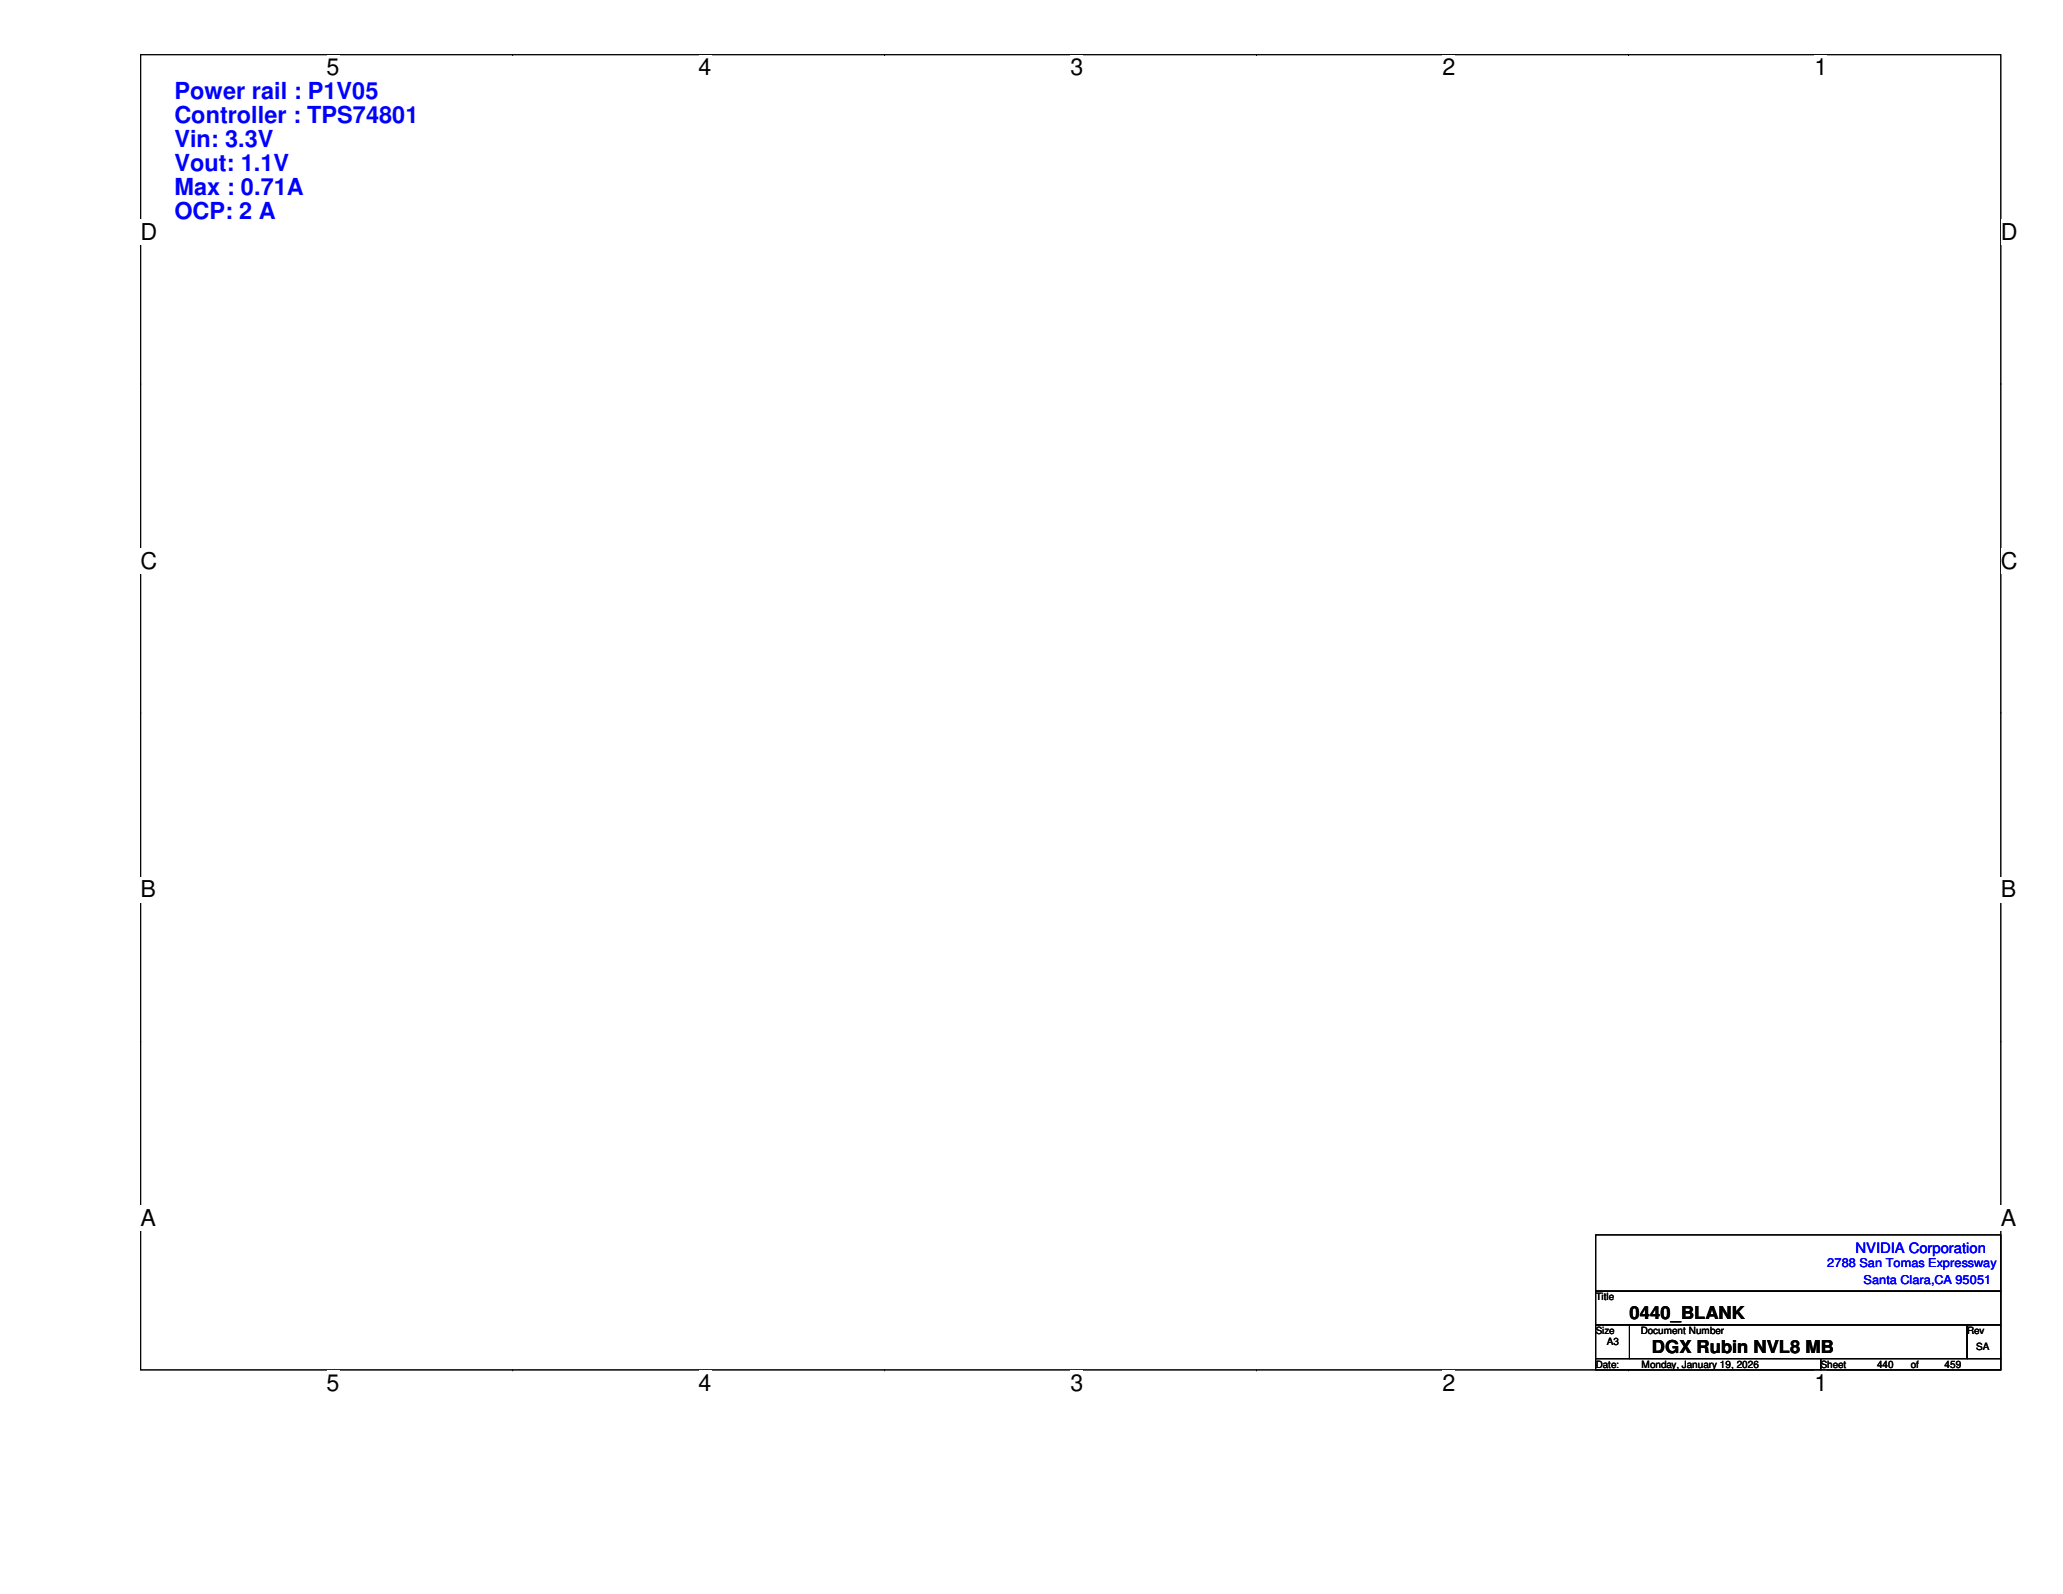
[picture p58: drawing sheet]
<svg xmlns="http://www.w3.org/2000/svg" width="279mm" height="216mm" viewBox="0 0 279 216" stroke-linecap="round" stroke-linejoin="round" font-family="sans-serif">
<defs><g id="words">
<g font-size="3.2" fill="#00f">
<text x="23.6" y="13.4">Power rail : P1V05</text>
<text x="23.6" y="16.7">Controller : TPS74801</text>
<text x="23.6" y="19.9">Vin: 3.3V</text>
<text x="23.6" y="23.2">Vout: 1.1V</text>
<text x="23.6" y="26.5">Max : 0.71A</text>
<text x="23.6" y="29.7">OCP: 2 A</text>
</g>
<g font-size="3.1">
<text x="44.2" y="10.2">5</text>
<text x="94.6" y="10.2">4</text>
<text x="145" y="10.2">3</text>
<text x="195.4" y="10.2">2</text>
<text x="245.7" y="10.2">1</text>
<text x="19" y="32.5">D</text>
<text x="271" y="32.5">D</text>
<text x="19" y="77">C</text>
<text x="271" y="77">C</text>
<text x="19" y="121.5">B</text>
<text x="271" y="121.5">B</text>
<text x="19" y="166.1">A</text>
<text x="271" y="166.1">A</text>
<text x="44.2" y="188.3">5</text>
<text x="94.6" y="188.3">4</text>
<text x="145" y="188.3">3</text>
<text x="195.4" y="188.3">2</text>
<text x="245.7" y="188.3">1</text>
</g>
<g font-size="2.4">
<text x="220.7" y="178.6">0440_BLANK</text>
<text x="223.7" y="183.2">DGX Rubin NVL8 MB</text>
</g>
<text font-size="1.9" fill="#00f" x="251.3" y="169.7">NVIDIA Corporation</text>
<g font-size="1.7" fill="#00f">
<text x="247.5" y="171.7">2788 San Tomas Expressway</text>
<text x="252.4" y="173.9">Santa Clara,CA 95051</text>
</g>
<g font-size="1.4">
<text x="216.1" y="176.1">Title</text>
<text x="216.1" y="180.7">Size</text>
<text x="216.1" y="185.3">Date:</text>
<text x="217.6" y="182.2">A3</text>
<text x="222.2" y="180.7">Document Number</text>
<text x="222.3" y="185.3">Monday, January 19, 2026</text>
<text x="246.6" y="185.3">Sheet</text>
<text x="254.2" y="185.3">440</text>
<text x="258.8" y="185.3">of</text>
<text x="263.4" y="185.3">459</text>
<text x="266.4" y="180.7">Rev</text>
<text x="267.6" y="182.8">SA</text>
</g>
</g></defs>
<path d="M19.1 7.4h251.9v178.1h-251.9z" fill="none" stroke="#000" stroke-width=".14"/>
<g fill="#fff">
<path d="M44.2 7.4h1.8v3.5h-1.8z"/>
<path d="M44.2 185.5h1.8v3.5h-1.8z"/>
</g>
<path d="M69.4 7.4h.1M69.4 185.5h.1" fill="none" stroke="#000" stroke-width=".14"/>
<g fill="#fff">
<path d="M94.6 7.4h1.8v3.5h-1.8z"/>
<path d="M94.6 185.5h1.8v3.5h-1.8z"/>
</g>
<path d="M119.8 7.4h.1M119.8 185.5h.1" fill="none" stroke="#000" stroke-width=".14"/>
<g fill="#fff">
<path d="M145 7.4h1.7v3.5h-1.7z"/>
<path d="M145 185.5h1.7v3.5h-1.7z"/>
</g>
<path d="M170.2 7.4h.1M170.2 185.5h.1" fill="none" stroke="#000" stroke-width=".14"/>
<g fill="#fff">
<path d="M195.4 7.4h1.7v3.5h-1.7z"/>
<path d="M195.4 185.5h1.7v3.5h-1.7z"/>
</g>
<path d="M220.6 7.4h.1M220.6 185.5h.1" fill="none" stroke="#000" stroke-width=".14"/>
<g fill="#fff">
<path d="M245.7 7.4h1.8v3.5h-1.8z"/>
<path d="M245.7 185.5h1.8v3.5h-1.8z"/>
<path d="M19.1 29.7h2.2v3.4h-2.2z"/>
<path d="M271 29.7h2.1v3.4h-2.1z"/>
<path d="M19.1 74.2h2.2v3.5h-2.2z"/>
<path d="M271 74.2h2.1v3.5h-2.1z"/>
</g>
<path d="M19.1 51.9h.1M271 51.9h.1" fill="none" stroke="#000" stroke-width=".14"/>
<g fill="#fff">
<path d="M19.1 118.7h2v3.5h-2z"/>
<path d="M271 118.7h2.1v3.5h-2.1z"/>
</g>
<path d="M19.1 96.5h.1M271 96.5h.1" fill="none" stroke="#000" stroke-width=".14"/>
<g fill="#fff">
<path d="M19.1 163.3h2v3.5h-2z"/>
<path d="M271 163.3h2.1v3.5h-2.1z"/>
</g>
<path d="M19.1 141h.1M271 141h.1M216.1 167.3h54.9v7.6h-54.9zM216.1 174.9h54.9v4.6h-54.9zM216.1 179.5h4.6v4.5h-4.6zM220.7 179.5h45.7v4.5h-45.7zM266.4 179.5h4.6v4.5h-4.6zM216.1 184h30.5v1.5h-30.5zM246.6 184h24.4v1.5h-24.4z" fill="none" stroke="#000" stroke-width=".14"/>
<use href="#words"/>
</svg>
